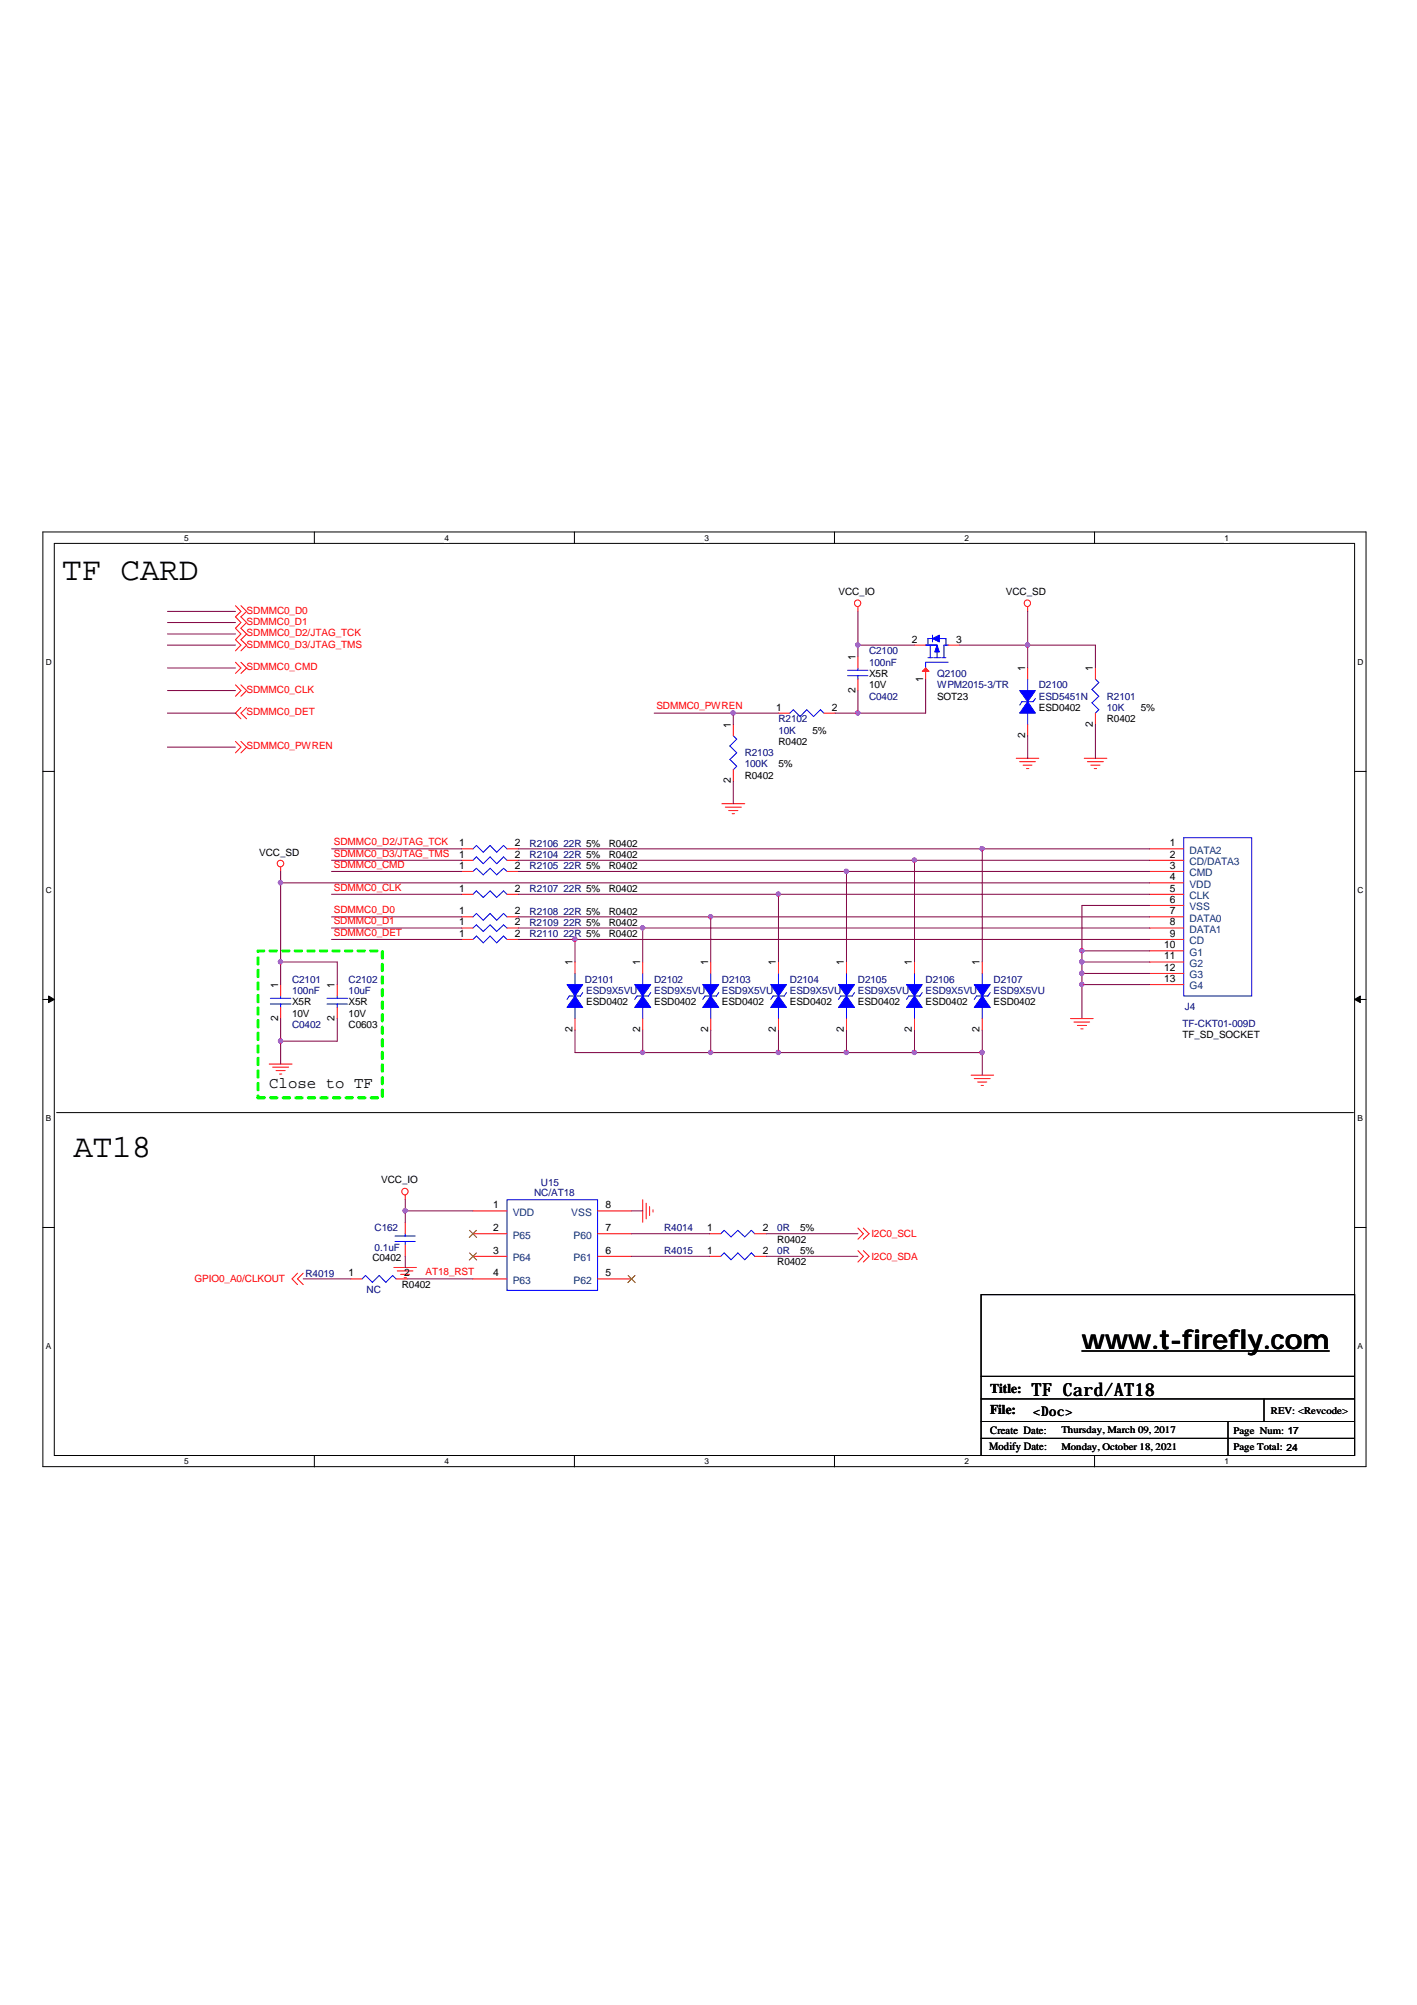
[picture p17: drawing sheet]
<svg xmlns="http://www.w3.org/2000/svg" width="210mm" height="297mm" viewBox="0 0 210 297" stroke-linecap="round" stroke-linejoin="round" font-family="sans-serif">
<defs><g id="words">
<g font-size="4.8">
<text x="9.2" y="85.9">TF CARD</text>
<text x="10.9" y="171.4">AT18</text>
</g>
<text font-size="4" x="160.3" y="199.8">www.t-firefly.com</text>
<text font-size="2.7" x="152.9" y="206.8">TF Card/AT18</text>
<text font-size="2.3" x="39.9" y="161.2">Close to TF</text>
<g font-size="2">
<text x="146.7" y="206.4">Title:</text>
<text x="146.7" y="209.4">File:</text>
<text x="153" y="209.8">&lt;Doc&gt;</text>
</g>
<g font-size="1.7">
<text x="146.5" y="214.9">Modify Date:</text>
<text x="146.7" y="212.4">Create Date:</text>
</g>
<g font-size="1.5">
<text x="124.2" y="88.2">VCC_IO</text>
<text x="149" y="88.2">VCC_SD</text>
<text x="135.1" y="95.2">2</text>
<text x="141.6" y="95.2">3</text>
<text x="126.7" y="97.8" transform="rotate(-90 126.7 97.8)">1</text>
<text x="128.7" y="100.3">X5R</text>
<text x="128.7" y="102">10V</text>
<text x="136.7" y="101" transform="rotate(-90 136.7 101)">1</text>
<text x="151.8" y="99.4" transform="rotate(-90 151.8 99.4)">1</text>
<text x="161.9" y="99.4" transform="rotate(-90 161.9 99.4)">1</text>
<text x="108.2" y="107.8" transform="rotate(-90 108.2 107.8)">1</text>
<text x="115" y="105.3">1</text>
<text x="123.2" y="105.3">2</text>
<text x="126.7" y="102.6" transform="rotate(-90 126.7 102.6)">2</text>
<text x="138.8" y="103.7">SOT23</text>
<text x="153.9" y="105.3">ESD0402</text>
<text x="161.9" y="107.7" transform="rotate(-90 161.9 107.7)">2</text>
<text x="164" y="107">R0402</text>
<text x="169" y="105.3">5%</text>
<text x="115.3" y="110.3">R0402</text>
<text x="115.3" y="113.7">5%</text>
<text x="120.4" y="108.7">5%</text>
<text x="151.8" y="109.4" transform="rotate(-90 151.8 109.4)">2</text>
<text x="108.2" y="116.1" transform="rotate(-90 108.2 116.1)">2</text>
<text x="110.3" y="115.4">R0402</text>
<text x="68" y="125.4">1</text>
<text x="76.3" y="125.4">2</text>
<text x="90.2" y="125.5">R0402</text>
<text x="173.3" y="125.4">1</text>
<text x="38.4" y="126.8">VCC_SD</text>
<text x="68" y="127.1">1</text>
<text x="68" y="128.7">1</text>
<text x="76.3" y="127.1">2</text>
<text x="76.3" y="128.7">2</text>
<text x="90.2" y="127.1">R0402</text>
<text x="90.2" y="128.8">R0402</text>
<text x="173.3" y="127.1">2</text>
<text x="173.3" y="128.7">3</text>
<text x="173.3" y="130.4">4</text>
<text x="68" y="132.1">1</text>
<text x="68" y="135.5">1</text>
<text x="68" y="137.1">1</text>
<text x="76.3" y="132.1">2</text>
<text x="76.3" y="135.5">2</text>
<text x="76.3" y="137.1">2</text>
<text x="90.2" y="132.2">R0402</text>
<text x="90.2" y="135.5">R0402</text>
<text x="90.2" y="137.2">R0402</text>
<text x="173.3" y="132.1">5</text>
<text x="173.3" y="133.8">6</text>
<text x="173.3" y="135.5">7</text>
<text x="173.3" y="137.1">8</text>
<text x="68" y="138.8">1</text>
<text x="76.3" y="138.8">2</text>
<text x="84.8" y="143" transform="rotate(-90 84.8 143)">1</text>
<text x="90.2" y="138.8">R0402</text>
<text x="94.8" y="143" transform="rotate(-90 94.8 143)">1</text>
<text x="104.9" y="143" transform="rotate(-90 104.9 143)">1</text>
<text x="114.9" y="143" transform="rotate(-90 114.9 143)">1</text>
<text x="125" y="143" transform="rotate(-90 125 143)">1</text>
<text x="135.1" y="143" transform="rotate(-90 135.1 143)">1</text>
<text x="145.1" y="143" transform="rotate(-90 145.1 143)">1</text>
<text x="172.5" y="140.5">10</text>
<text x="172.5" y="142.1">11</text>
<text x="172.5" y="143.8">12</text>
<text x="173.3" y="138.8">9</text>
<text x="41.2" y="146.4" transform="rotate(-90 41.2 146.4)">1</text>
<text x="43.3" y="148.9">X5R</text>
<text x="49.6" y="146.4" transform="rotate(-90 49.6 146.4)">1</text>
<text x="51.6" y="148.9">X5R</text>
<text x="86.8" y="148.9">ESD0402</text>
<text x="96.9" y="148.9">ESD0402</text>
<text x="106.9" y="148.9">ESD0402</text>
<text x="117" y="148.9">ESD0402</text>
<text x="127.1" y="148.9">ESD0402</text>
<text x="137.1" y="148.9">ESD0402</text>
<text x="147.2" y="148.9">ESD0402</text>
<text x="172.5" y="145.5">13</text>
<text x="41.2" y="151.3" transform="rotate(-90 41.2 151.3)">2</text>
<text x="43.3" y="150.6">10V</text>
<text x="49.6" y="151.3" transform="rotate(-90 49.6 151.3)">2</text>
<text x="51.6" y="152.3">C0603</text>
<text x="51.6" y="150.6">10V</text>
<text x="84.8" y="152.9" transform="rotate(-90 84.8 152.9)">2</text>
<text x="94.8" y="152.9" transform="rotate(-90 94.8 152.9)">2</text>
<text x="104.9" y="152.9" transform="rotate(-90 104.9 152.9)">2</text>
<text x="114.9" y="152.9" transform="rotate(-90 114.9 152.9)">2</text>
<text x="125" y="152.9" transform="rotate(-90 125 152.9)">2</text>
<text x="135.1" y="152.9" transform="rotate(-90 135.1 152.9)">2</text>
<text x="145.1" y="152.9" transform="rotate(-90 145.1 152.9)">2</text>
<text x="175.2" y="153.8">TF_SD_SOCKET</text>
<text x="56.5" y="175.2">VCC_IO</text>
<text x="73.1" y="179">1</text>
<text x="89.7" y="179">8</text>
<text x="73.1" y="182.4">2</text>
<text x="73.1" y="185.7">3</text>
<text x="89.7" y="185.7">6</text>
<text x="89.7" y="182.4">7</text>
<text x="104.7" y="182.4">1</text>
<text x="104.7" y="185.7">1</text>
<text x="113" y="182.4">2</text>
<text x="113" y="185.7">2</text>
<text x="115.1" y="184.1">R0402</text>
<text x="118.5" y="182.4">5%</text>
<text x="118.5" y="185.8">5%</text>
<text x="51.6" y="189.1">1</text>
<text x="55.2" y="186.8">C0402</text>
<text x="59.5" y="190.8">R0402</text>
<text x="59.9" y="189.1">2</text>
<text x="73.1" y="189.1">4</text>
<text x="89.7" y="189.1">5</text>
<text x="115.1" y="187.5">R0402</text>
<text x="188.3" y="209.5">REV: &lt;Revcode&gt;</text>
<text x="157.2" y="212.3">Thursday, March 09, 2017</text>
<text x="157.2" y="214.8">Monday, October 18, 2021</text>
<text x="182.7" y="212.5">Page Num: 17</text>
<text x="182.7" y="214.8">Page Total: 24</text>
</g>
<g font-size="1.5" fill="#f00">
<text x="36.5" y="94.3">SDMMC0_D2/JTAG_TCK</text>
<text x="36.5" y="96">SDMMC0_D3/JTAG_TMS</text>
<text x="36.5" y="92.6">SDMMC0_D1</text>
<text x="36.5" y="90.9">SDMMC0_D0</text>
<text x="36.5" y="99.3">SDMMC0_CMD</text>
<text x="36.5" y="102.6">SDMMC0_CLK</text>
<text x="36.5" y="106">SDMMC0_DET</text>
<text x="97.2" y="105.1">SDMMC0_PWREN</text>
<text x="36.5" y="111">SDMMC0_PWREN</text>
<text x="49.4" y="125.2">SDMMC0_D2/JTAG_TCK</text>
<text x="49.4" y="126.9">SDMMC0_D3/JTAG_TMS</text>
<text x="49.4" y="128.6">SDMMC0_CMD</text>
<text x="49.4" y="131.9">SDMMC0_CLK</text>
<text x="49.4" y="135.3">SDMMC0_D0</text>
<text x="49.4" y="136.9">SDMMC0_D1</text>
<text x="49.4" y="138.6">SDMMC0_DET</text>
<text x="129.1" y="183.3">I2C0_SCL</text>
<text x="28.8" y="190">GPIO0_A0/CLKOUT</text>
<text x="63" y="188.9">AT18_RST</text>
<text x="129.1" y="186.6">I2C0_SDA</text>
</g>
<g font-size="1.5" fill="#000080">
<text x="128.7" y="96.9">C2100</text>
<text x="128.7" y="98.6">100nF</text>
<text x="138.8" y="100.3">Q2100</text>
<text x="138.8" y="102">WPM2015-3/TR</text>
<text x="153.9" y="102">D2100</text>
<text x="115.3" y="107">R2102</text>
<text x="128.7" y="103.7">C0402</text>
<text x="153.9" y="103.7">ESD5451N</text>
<text x="164" y="103.7">R2101</text>
<text x="164" y="105.3">10K</text>
<text x="110.3" y="112">R2103</text>
<text x="110.3" y="113.7">100K</text>
<text x="115.3" y="108.7">10K</text>
<text x="78.4" y="125.5">R2106</text>
<text x="83.5" y="125.5">22R 5%</text>
<text x="78.4" y="127.1">R2104</text>
<text x="78.4" y="128.8">R2105</text>
<text x="83.5" y="127.1">22R 5%</text>
<text x="83.5" y="128.8">22R 5%</text>
<text x="78.4" y="132.2">R2107</text>
<text x="78.4" y="135.5">R2108</text>
<text x="78.4" y="137.2">R2109</text>
<text x="83.5" y="132.2">22R 5%</text>
<text x="83.5" y="135.5">22R 5%</text>
<text x="83.5" y="137.2">22R 5%</text>
<text x="78.4" y="138.8">R2110</text>
<text x="83.5" y="138.8">22R 5%</text>
<text x="43.3" y="145.6">C2101</text>
<text x="43.3" y="147.2">100nF</text>
<text x="51.6" y="145.6">C2102</text>
<text x="51.6" y="147.2">10uF</text>
<text x="86.7" y="145.6">D2101</text>
<text x="86.8" y="147.2">ESD9X5VU</text>
<text x="96.9" y="145.6">D2102</text>
<text x="96.9" y="147.2">ESD9X5VU</text>
<text x="106.9" y="145.6">D2103</text>
<text x="106.9" y="147.2">ESD9X5VU</text>
<text x="117" y="145.6">D2104</text>
<text x="117" y="147.2">ESD9X5VU</text>
<text x="127.1" y="145.6">D2105</text>
<text x="127.1" y="147.2">ESD9X5VU</text>
<text x="137.1" y="145.6">D2106</text>
<text x="137.1" y="147.2">ESD9X5VU</text>
<text x="147.2" y="145.6">D2107</text>
<text x="147.2" y="147.2">ESD9X5VU</text>
<text x="175.5" y="149.6">J4</text>
<text x="43.3" y="152.3">C0402</text>
<text x="175.2" y="152.1">TF-CKT01-009D</text>
<text x="79.1" y="177.2">NC/AT18</text>
<text x="80.1" y="175.8">U15</text>
<text x="55.5" y="182.4">C162</text>
<text x="55.5" y="185.3">0.1uF</text>
<text x="98.4" y="182.4">R4014</text>
<text x="98.4" y="185.8">R4015</text>
<text x="115.1" y="182.4">0R</text>
<text x="115.1" y="185.8">0R</text>
<text x="45.3" y="189.1">R4019</text>
<text x="54.3" y="191.5">NC</text>
</g>
<g font-size="1.5" fill="#004080">
<text x="176.2" y="128.2">CD/DATA3</text>
<text x="176.2" y="129.8">CMD</text>
<text x="176.2" y="131.5">VDD</text>
<text x="176.2" y="126.5">DATA2</text>
<text x="176.2" y="133.2">CLK</text>
<text x="176.2" y="134.9">VSS</text>
<text x="176.2" y="136.6">DATA0</text>
<text x="176.2" y="138.2">DATA1</text>
<text x="176.2" y="139.9">CD</text>
<text x="176.2" y="141.6">G1</text>
<text x="176.2" y="143.2">G2</text>
<text x="176.2" y="144.9">G3</text>
<text x="176.2" y="146.6">G4</text>
<text x="75.9" y="180.1">VDD</text>
<text x="75.9" y="183.5">P65</text>
<text x="84.6" y="180.1">VSS</text>
<text x="85" y="183.5">P60</text>
<text x="75.9" y="186.8">P64</text>
<text x="75.9" y="190.2">P63</text>
<text x="85" y="190.2">P62</text>
<text x="85" y="186.8">P61</text>
</g>
<g font-size="1.2">
<text x="27.3" y="80.1">5</text>
<text x="65.8" y="80.1">4</text>
<text x="104.4" y="80.1">3</text>
<text x="142.9" y="80.1">2</text>
<text x="181.4" y="80.1">1</text>
<text x="6.8" y="98.5">D</text>
<text x="201.1" y="98.5">D</text>
<text x="6.8" y="132.3">C</text>
<text x="201.1" y="132.3">C</text>
<text x="6.8" y="166.1">B</text>
<text x="201.1" y="166.1">B</text>
<text x="6.8" y="199.8">A</text>
<text x="201.1" y="199.8">A</text>
<text x="27.3" y="216.9">5</text>
<text x="65.8" y="216.9">4</text>
<text x="104.4" y="216.9">3</text>
<text x="142.9" y="216.9">2</text>
<text x="181.4" y="216.9">1</text>
</g>
</g></defs>
<path d="M6.3 78.8h196.1v138.5h-196.1zM8 80.5h192.7v135.1h-192.7z" fill="none" stroke="#000" stroke-width=".15"/>
<g fill="#fff">
<path d="M27.3 78.9h.6v1.4h-.6z"/>
<path d="M27.3 215.8h.6v1.4h-.6z"/>
</g>
<path d="M46.6 78.8v1.7M46.6 215.6v1.7" fill="none" stroke="#000" stroke-width=".15"/>
<g fill="#fff">
<path d="M65.8 78.9h.7v1.4h-.7z"/>
<path d="M65.8 215.8h.7v1.4h-.7z"/>
</g>
<path d="M85.1 78.8v1.7M85.1 215.6v1.7" fill="none" stroke="#000" stroke-width=".15"/>
<g fill="#fff">
<path d="M104.4 78.9h.6v1.4h-.6z"/>
<path d="M104.4 215.8h.6v1.4h-.6z"/>
</g>
<path d="M123.6 78.8v1.7M123.6 215.6v1.7" fill="none" stroke="#000" stroke-width=".15"/>
<g fill="#fff">
<path d="M142.9 78.9h.6v1.4h-.6z"/>
<path d="M142.9 215.8h.6v1.4h-.6z"/>
</g>
<path d="M162.1 78.8v1.7M162.1 215.6v1.7" fill="none" stroke="#000" stroke-width=".15"/>
<g fill="#fff">
<path d="M181.4 78.9h.6v1.4h-.6z"/>
<path d="M181.4 215.8h.6v1.4h-.6z"/>
<path d="M6.8 97.4h.8v1.3h-.8z"/>
<path d="M201.1 97.4h.8v1.3h-.8z"/>
<path d="M6.8 131.1h.8v1.4h-.8z"/>
<path d="M201.1 131.1h.8v1.4h-.8z"/>
</g>
<path d="M6.3 114.3h1.7M200.7 114.3h1.7" fill="none" stroke="#000" stroke-width=".15"/>
<g fill="#fff">
<path d="M6.8 164.9h.7v1.4h-.7z"/>
<path d="M201.1 164.9h.7v1.4h-.7z"/>
</g>
<path d="M6.3 148.1h1.7M200.7 148.1h1.7" fill="none" stroke="#000" stroke-width=".15"/>
<g fill="#000" stroke="#000" stroke-width=".15">
<path d="M7.2 147.6l.8 .5-.8 .4z" fill-rule="evenodd"/>
<path d="M200.7 148.1l.8-.5v.9z" fill-rule="evenodd"/>
</g>
<g fill="#fff">
<path d="M6.8 198.7h.7v1.4h-.7z"/>
<path d="M201.1 198.7h.7v1.4h-.7z"/>
</g>
<path d="M8.4 164.8h192.1M6.3 181.8h1.7M145.3 191.8h55.4v23.8h-55.4zM200.7 181.8h1.7M145.3 203.9h55.4M145.3 207.2h55.4M145.3 210.6h55.4M145.3 213.1h55.4M181.9 210.6v5M187.2 207.2v3.4" fill="none" stroke="#000" stroke-width=".15"/>
<path d="M38.2 140.9h18.4v21.7h-18.4z" fill="none" stroke="#0f0" stroke-width=".47" stroke-dasharray=".9 .9"/>
<g fill="none" stroke="#f00" stroke-width=".15">
<path d="M34.9 98.1l.8 .9-.8 .8M34.9 89.7l.8 .9-.8 .8 .8 .8-.8 .9 .8 .8-.8 .9 .8 .8-.8 .8M35.7 98.1l.8 .9-.8 .8M35.7 89.7l.8 .9-.8 .8 .8 .8-.8 .9 .8 .8-.8 .9 .8 .8-.8 .8M127.1 89.9v.7M127.1 97.3v1.7M135.5 95.6h1.6M137.1 99v1.6M140.5 95.6h1.7M152.2 89.9v.7M152.2 99v1.6M162.3 99v1.6"/>
<path d="M34.9 101.5l.8 .8-.8 .9M34.9 109.8l.8 .9-.8 .8M35.7 101.5l.8 .8-.8 .9M35.7 104.8l-.8 .8 .8 .9M35.7 109.8l.8 .9-.8 .8M36.5 104.8l-.8 .8 .8 .9M106.9 119.1h3.4M107.4 119.6h2.4M108.6 107.3v1.7M108.6 114v1.7M115.3 105.6h1.7M122 105.6h1.7"/>
<path d="M127.1 100.6v1.7M150.5 112.3h3.4M151 112.8h2.4M151.6 113.4h1.3M152.1 113.9h.3M152.2 107.3v1.7M160.6 112.3h3.4M161.1 112.8h2.3M161.6 113.4h1.3M162.1 113.9h.3M162.3 105.6v1.7M41.6 128.5v.6"/>
<path d="M68.4 132.5h1.7M68.4 125.8h1.7M68.4 139.2h1.7M68.4 127.5h1.7M68.4 129.1h1.7M68.4 135.8h1.7M68.4 137.5h1.7M75.1 132.5h1.7M75.1 125.8h1.7M75.1 139.2h1.7M75.1 127.5h1.7M75.1 129.1h1.7"/>
<path d="M75.1 135.8h1.7M75.1 137.5h1.7M107.9 120.1h1.4M108.5 120.6h.3M170.3 132.5h5M170.3 125.8h5M170.3 139.2h5M170.3 127.5h5M170.3 129.1h5M170.3 130.8h5M170.3 134.1h5M170.3 135.8h5"/>
<path d="M170.3 137.5h5M39.9 157.6h3.4M40.4 158.1h2.4M40.9 158.6h1.3M41.4 159.1h.3M41.6 145.9v1.7M41.6 149.3v1.6M50 145.9v1.7M50 149.3v1.6M85.2 142.5v1.7M85.2 150.9v1.7M95.2 142.5v1.7"/>
<path d="M95.2 150.9v1.7M105.3 142.5v1.7M105.3 150.9v1.7M115.3 142.5v1.7M115.3 150.9v1.7M125.4 142.5v1.7M125.4 150.9v1.7M135.5 142.5v1.7M135.5 150.9v1.7M143.8 159.3h3.4M144.3 159.8h2.4M145.5 142.5v1.7"/>
<path d="M145.5 150.9v1.7M158.6 150.9h3.3M159.1 151.4h2.3M159.6 151.9h1.4M160.1 152.4h.3M170.3 140.9h5M170.3 142.5h5M170.3 144.2h5M170.3 145.9h5M60 177.1v.6M70.1 179.4h5M88.5 179.4h5.1"/>
<path d="M95.2 177.7v3.4M95.7 178.3v2.3M96.2 178.8v1.3M96.7 179.2v.4M144.8 160.3h1.4M145.3 160.8h.4M44.1 188.6l-.8 .9 .8 .8M44.9 188.6l-.8 .9 .8 .8M52 189.5h1.6M58.3 187.8h3.4M58.7 189.5h1.7M58.8 188.3h2.4"/>
<path d="M59.4 188.8h1.3M59.9 189.3h.3M60 181.1v1.7M60 184.4v1.7M70.1 182.8h5M70.1 186.1h5M70.1 189.5h5M88.5 182.8h5.1M88.5 186.1h5.1M88.5 189.5h5.1M105.1 182.8h1.7M105.1 186.1h1.7"/>
<path d="M111.8 182.8h1.7M111.8 186.1h1.7M127.1 181.9l.8 .9-.8 .8M127.1 185.3l.8 .8-.8 .9M127.9 181.9l.8 .9-.8 .8M127.9 185.3l.8 .8-.8 .9"/>
<circle cx="127" cy="89.4" r=".48"/>
<circle cx="152.2" cy="89.4" r=".48"/>
<circle cx="41.5" cy="127.9" r=".49"/>
<circle cx="60" cy="176.5" r=".48"/>
</g>
<path d="M160.3 200.1h36.6" fill="none" stroke="#000" stroke-width=".18"/>
<g fill="none" stroke="#00f" stroke-width=".15">
<path d="M125.6 99.3h3M127.1 99v.3M137.1 95.6h1.7v.7M137.5 97.4h.6M137.8 95.6v1.8M138.1 94.6h-.6v1M138.1 94.1v1M138.3 97.4h1M138.8 96.4v1M139.1 94.6h1v1M139.5 97.4h.6M140.5 95.6h-.7v1.8"/>
<path d="M140.5 98.1h-3.4v.9M108.6 109l.5 .5-1 1 1 1-1 1 1 1-.5 .5M117 105.6l.5-.5 1 1.1 1-1.1 1 1.1 1-1.1 .5 .5M125.6 100.1h3M127.1 100.1v.5M152.2 100.6v1.7M152.2 105.6v1.7M153.4 103.5l-.4 .5h-1.6l-.4 .5M162.3 100.6l.5 .5-1 1 1 1.1-1 .9 1 1-.5 .5M70.1 132.5l.5-.5 1 1 1-1 1 1 1-1 .5 .5M70.1 125.8l.5-.5 1 1 1-1 1 1 1-1 .5 .5M70.1 139.2l.5-.5 1 1 1-1 1 1 1-1 .5 .5"/>
<path d="M70.1 127.5l.5-.6 1 1.1 1-1.1 1 1.1 1-1.1 .5 .6M70.1 129.1l.5-.5 1 1 1-1 1 1 1-1 .5 .5M70.1 135.8l.5-.5 1 1 1-1 1 1 1-1 .5 .5M70.1 137.5l.5-.5 1 1 1-1 1 1 1-1 .5 .5M175.3 124.1h10.1v23.5h-10.1zM40 148.7h3.1M40 147.9h3.1M41.6 147.6v.3M41.6 148.7v.6M48.4 148.7h3.1M48.4 147.9h3.1M50 147.6v.3"/>
<path d="M50 148.7v.6M85.2 144.2v1.7M85.2 149.3v1.6M86.3 147.1l-.3 .5h-1.7l-.3 .5M95.2 144.2v1.7M95.2 149.3v1.6M96.4 147.1l-.3 .5h-1.7l-.4 .5M105.3 144.2v1.7M105.3 149.3v1.6M106.5 147.1l-.4 .5h-1.7l-.3 .5M115.3 144.2v1.7M115.3 149.3v1.6"/>
<path d="M116.5 147.1l-.3 .5h-1.7l-.3 .5M125.4 144.2v1.7M125.4 149.3v1.6M126.6 147.1l-.4 .5h-1.7l-.3 .5M135.5 144.2v1.7M135.5 149.3v1.6M136.6 147.1l-.3 .5h-1.7l-.3 .5M145.5 144.2v1.7M145.5 149.3v1.6M146.7 147.1l-.4 .5h-1.6l-.4 .5M75.1 177.7h13.4v13.5h-13.4zM53.6 189.5l.5-.5 1.1 1 1-1 .9 1 1.1-1 .5 .5"/>
<path d="M58.5 183.9h3M58.5 183.1h3M60 182.8v.3M60 183.9v.5M106.8 182.8l.5-.5 1 .9 1-.9 1 .9 1-.9 .5 .5M106.8 186.1l.5-.5 1 1 1-1 1 1 1-1 .5 .5"/>
</g>
<path d="M69.6 182.3l1 1M69.6 185.6l1 1.1M70.6 182.3l-1.1 1M70.6 185.6l-1.1 1.1M93 189l1.1 1M94.1 189l-1.1 1" fill="none" stroke="#804000" stroke-width=".15"/>
<g fill="#00f" stroke="#00f" stroke-width=".15">
<path d="M84 145.9h2.3l-1.1 1.7z" fill-rule="evenodd"/>
<path d="M85.2 147.6l1.1 1.7h-2.3z" fill-rule="evenodd"/>
<path d="M114.2 145.9h2.3l-1.2 1.7z" fill-rule="evenodd"/>
<path d="M115.3 147.6l1.2 1.7h-2.3z" fill-rule="evenodd"/>
<path d="M94 145.9h2.4l-1.2 1.7z" fill-rule="evenodd"/>
<path d="M95.2 147.6l1.2 1.7h-2.4z" fill-rule="evenodd"/>
<path d="M104.1 145.9h2.4l-1.2 1.7z" fill-rule="evenodd"/>
<path d="M105.3 147.6l1.2 1.7h-2.4z" fill-rule="evenodd"/>
<path d="M144.3 145.9h2.4l-1.2 1.7z" fill-rule="evenodd"/>
<path d="M145.5 147.6l1.2 1.7h-2.4z" fill-rule="evenodd"/>
<path d="M151 102.3h2.4l-1.2 1.7z" fill-rule="evenodd"/>
<path d="M152.2 104l1.2 1.6h-2.4z" fill-rule="evenodd"/>
<path d="M138.8 95.6l.3 1h-.6z" fill-rule="evenodd"/>
<path d="M138.1 94.6l1-.5v1z" fill-rule="evenodd"/>
<path d="M134.3 145.9h2.3l-1.1 1.7z" fill-rule="evenodd"/>
<path d="M135.5 147.6l1.1 1.7h-2.3z" fill-rule="evenodd"/>
<path d="M124.2 145.9h2.4l-1.2 1.7z" fill-rule="evenodd"/>
<path d="M125.4 147.6l1.2 1.7h-2.4z" fill-rule="evenodd"/>
</g>
<path d="M136.6 99.5l.5-.5 .5 .5z" fill-rule="evenodd" fill="#f00" stroke="#f00" stroke-width=".15"/>
<g fill="none" stroke="#800040" stroke-width=".15">
<path d="M24.8 95.6h10.1M24.8 99h10.1M24.8 93.9h10.1M24.8 92.2h10.1M24.8 90.6h10.1M127.1 90.6v6.7M127.1 95.6h8.4M142.2 95.6h20.1v3.4M152.2 90.6v8.4M24.8 105.6h10.1M24.8 102.3h10.1M24.8 110.7h10.1"/>
<path d="M96.9 105.6h18.4M108.6 105.6v1.7M108.6 115.7v3.4M127.1 102.3v3.3M137.1 100.6v5h-13.4M152.2 109v3.3M162.3 107.3v5M41.6 129.1v16.8M41.6 130.8h128.7M49.1 129.1h19.3M49.1 125.8h19.3M49.1 127.5h19.3"/>
<path d="M49.1 132.5h19.3M49.1 135.8h19.3M49.1 139.2h19.3M49.1 137.5h19.3M76.8 129.1h93.5M76.8 125.8h93.5M76.8 127.5h93.5M76.8 132.5h93.5M76.8 135.8h93.5M76.8 139.2h93.5M76.8 137.5h93.5M85.2 139.2v3.3"/>
<path d="M95.2 137.5v5M105.3 135.8v6.7M115.3 132.5v10M125.4 129.1v13.4M135.5 127.5v15M145.5 125.8v16.7M170.3 134.1h-10v16.8M41.6 150.9v6.7M41.6 142.5h8.4v3.4M50 150.9v3.3h-8.4M85.2 152.6v3.3h60.3M95.2 152.6v3.3"/>
<path d="M105.3 152.6v3.3M115.3 152.6v3.3M125.4 152.6v3.3M135.5 152.6v3.3M145.5 152.6v6.7M160.3 142.5h10M160.3 145.9h10M160.3 144.2h10M160.3 140.9h10M60 179.4h10.1M60 177.7v3.4M93.6 179.4h1.6"/>
<path d="M44.9 189.5h7.1M60 186.1v1.7M60.4 189.5h9.7M93.6 186.1h11.5M93.6 182.8h11.5M113.5 186.1h13.6M113.5 182.8h13.6"/>
</g>
<g fill="#f0f" stroke="#f0f" stroke-width=".15">
<circle cx="127.1" cy="105.6" r=".32"/>
<circle cx="127.1" cy="95.5" r=".32"/>
<circle cx="108.6" cy="105.6" r=".32"/>
<circle cx="105.3" cy="135.8" r=".32"/>
<circle cx="85.2" cy="139.2" r=".32"/>
<circle cx="41.5" cy="154.2" r=".32"/>
<circle cx="145.5" cy="125.7" r=".32"/>
<circle cx="41.5" cy="142.5" r=".32"/>
<circle cx="135.4" cy="127.4" r=".32"/>
<circle cx="135.4" cy="155.9" r=".32"/>
<circle cx="125.4" cy="155.9" r=".32"/>
<circle cx="115.3" cy="155.9" r=".32"/>
<circle cx="105.3" cy="155.9" r=".32"/>
<circle cx="125.4" cy="129.1" r=".32"/>
<circle cx="95.2" cy="137.5" r=".32"/>
<circle cx="115.3" cy="132.5" r=".32"/>
<circle cx="95.2" cy="155.9" r=".32"/>
<circle cx="152.2" cy="95.5" r=".32"/>
<circle cx="160.2" cy="145.8" r=".32"/>
<circle cx="160.2" cy="140.8" r=".32"/>
<circle cx="160.2" cy="144.2" r=".32"/>
<circle cx="160.2" cy="142.5" r=".32"/>
<circle cx="41.5" cy="130.8" r=".32"/>
<circle cx="145.5" cy="155.9" r=".32"/>
<circle cx="60" cy="179.4" r=".32"/>
</g>
<use href="#words"/>
</svg>
